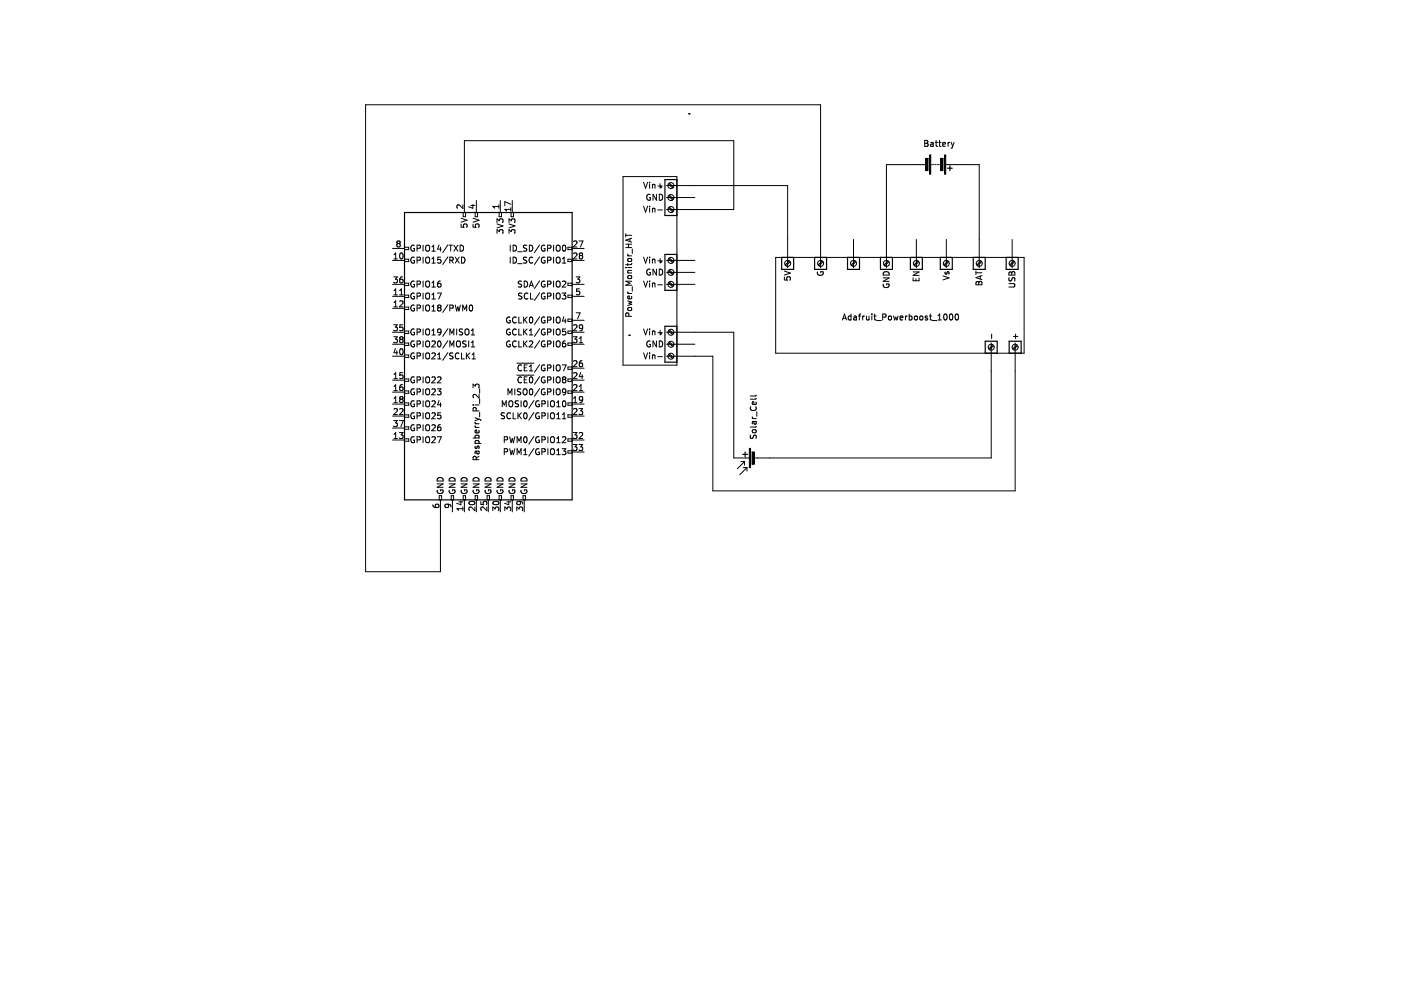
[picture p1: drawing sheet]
<svg xmlns="http://www.w3.org/2000/svg" width="297mm" height="210mm" viewBox="0 0 297 210" stroke-linecap="round" stroke-linejoin="round" font-family="sans-serif">
<path d="M.1 0h297v209.9h-297z" fill-rule="evenodd" fill="#fff" stroke="#fff" stroke-width=".21"/>
<g fill="none" stroke="#000" stroke-width=".25">
<path d="M141 38.1h2.5v7.6h-2.5zM200.9 35.7h1M201.4 35.2v1M85.8 45.1h35.5v60.9h-35.5zM141 53.9h2.5v7.7h-2.5zM165.7 54.6h2.6v2.5h-2.6zM172.7 54.6h2.5v2.5h-2.5zM179.7 54.6h2.5v2.5h-2.5zM186.7 54.6h2.5v2.5h-2.5zM193 54.6h2.6v2.5h-2.6zM199.4 54.6h2.5v2.5h-2.5zM206.3 54.6h2.6v2.5h-2.6z"/>
<path d="M213.3 54.6h2.6v2.5h-2.6zM141 69.2h2.5v7.6h-2.5zM208.9 72.3h2.5v2.6h-2.5zM214 72.3h2.5v2.6h-2.5zM157.5 96.3h1M158 95.8v1"/>
</g>
<g fill="none" stroke="#000" stroke-width=".21">
<path d="M132.1 37.4h11.4v40h-11.4zM136.5 38.7l.4 1.2 .4-1.2M137.7 38.7v.1M137.7 39.1v.8M138.3 39.1v.8M138.3 39.2l.5-.1 .1 .8M139.5 39.4h.9M140 39v.9M140 39.7h.1M141.3 39.3h25.7v17.5M141.7 39l.9 .9M141.9 38.8l.9 .9"/>
<path d="M146.1 24.1h.1M196.1 29.8h.4l.2 .2-.2 .4 .2 .1 .1 .3-.3 .2h-.4zM196.1 30.4h.4M196.2 34.9h-8.3v21.9M197.2 34.9h.3M197.3 30.3h.5l.1 .7M197.7 34.9h.3M197.9 30.5l-.6 .2 .1 .3h.5M198.2 34.9h.3M198.3 30.2h.5M198.5 29.8v1.1l.3 .1M198.7 34.9h.3"/>
<path d="M199 30.2h.5M199.2 29.8v1.1l.3 .1M199.2 34.9h.3M199.9 30.6l.6-.1-.1-.2-.4-.1-.1 .2v.6h.5M200.5 34.9h7.1v21.9M201 30.2v.8M201.4 30.2l-.4 .2M201.7 30.2l.3 .8M202 31l-.3 .5M202.3 30.2l-.3 .8M83.2 55.2h2.6M83.2 52.7h2.6"/>
<path d="M83.5 58.7h.8l-.5 .5 .4 .1v.6l-.2 .1-.5-.1M83.5 54.9h.8M83.5 54l.4-.4v1.3M84.4 51.6l-.3-.2 .3-.3h.2l.3 .2-.3 .3M84.4 51.6l-.3 .3v.2l.3 .3h.2l.3-.3v-.2l-.3-.3M84.4 51.6h.2M84.9 53.8l.1-.2a.68 .68 0 0 1 .5 .7 .68 .68 0 0 1-.5 .6l-.3-.5zM85.3 58.7l-.3 .1-.2 .2-.1 .7 .3 .3 .4-.1-.1-.6-.3-.1-.3 .2M85.8 52.4h.9v.5h-.9zM85.8 55h.9v.5h-.9zM87.8 54.6a.58 .58 0 0 0-.7 .6 .58 .58 0 0 0 .8 .5v-.5h-.3M87.8 52a.58 .58 0 0 0-.7 .6 .58 .58 0 0 0 .8 .5v-.4h-.3"/>
<path d="M87.8 59.7a.58 .58 0 0 0-.7 .5 .58 .58 0 0 0 .8 .5v-.4h-.3M88.4 55.2l.6-.1 .1-.5-.7-.1v1.3M88.4 52.6h.6l.1-.5-.7-.1v1.2M89.7 52v1.2M89.7 54.5v1.3M89.7 59.6v1.3M90.3 54.7l.2-.2a.43 .43 0 0 1 .6 .4v.5a.42 .42 0 0 1-.4 .4 .42 .42 0 0 1-.5-.4zM90.3 59.8l.2-.2a.43 .43 0 0 1 .6 .4v.4a.42 .42 0 0 1-.4 .5 .42 .42 0 0 1-.5-.5zM90.4 52h.1a.43 .43 0 0 1 .6 .4v.4a.42 .42 0 0 1-.4 .5 .42 .42 0 0 1-.5-.5zM91.6 55.8h.7M91.6 52.3l.3-.3v1.2M91.6 54.9l.3-.4v1.3"/>
<path d="M91.6 60l.3-.4v1.3M91.6 53.2h.7M93.1 51.9l-.3 .9h.8M93.4 59.6l-.4 .1-.2 .2v.7l.2 .3 .4-.2v-.6h-.4l-.2 .2M93.4 52.4v.8M93.4 54.5h-.6v.6h.6v.6l-.1 .1-.5-.1M95 54.5l-1.1 1.6M95 51.9l-1.1 1.7M95.2 52h.7M95.4 55.2l.6-.1v-.5l-.6-.1v1.3M95.6 52v1.2M95.7 55.2l.4 .6"/>
<path d="M96.2 52l.9 1.2M96.5 54.5l.9 1.3M97.1 52l-.9 1.2M97.4 54.5l-.9 1.3M97.6 52a.64 .64 0 0 1 .7 .6 .64 .64 0 0 1-.7 .6zM97.8 47.5v.6l.6 .1-.1-.6 .6-.1 .1 .2-.1 .5M97.8 46.3l1.2 .4-1.2 .4M97.9 54.5a.64 .64 0 0 1 .7 .7 .64 .64 0 0 1-.7 .6zM98.1 43.4v.8l-.9-.8-.3 .3 .1 .5M98.2 45.1h.5v.8h-.5zM99.8 43.5h.9M100.3 43.4v.8l-.9-.3"/>
<path d="M100.3 47.5v.6l.6 .1-.1-.6 .6-.1 .2 .2-.2 .5M100.3 46.3l1.3 .4-1.3 .4M100.7 45.1h.5v.8h-.5zM101 42.5v2.6M105.4 47.2v-.8l.5 .4 .1-.3h.5l.1 .1-.1 .6M105.4 49.5v-.8l.5 .4 .1-.3h.5l.1 .1-.1 .6M105.4 47.5l1.2 .4-1.2 .4M105.8 43.4v.8M105.8 43.8h-1.3l.4 .4M105.8 45.1h.5v.8h-.5zM106.1 42.5v2.6M107.9 49.5v-.8l.5 .4 .1-.3h.6l.1 .1-.1 .6"/>
<path d="M107.9 47.2v-.8l.5 .4 .1-.3h.6l.1 .1-.1 .6M107.9 47.5l1.3 .4-1.3 .4M108.2 52v1.2M108.2 54.5v1.3M108.3 44v.8M108.3 44.4h-1.3l.4 .4M108.3 43.3l-1.3-.5v.8M108.4 45.1h.5v.8h-.5zM108.6 42.5v2.6M108.8 54.5a.64 .64 0 0 1 .7 .7 .64 .64 0 0 1-.7 .6zM108.8 52a.64 .64 0 0 1 .7 .6 .64 .64 0 0 1-.7 .6zM109.8 53.4h.9"/>
<path d="M109.8 55.9h.9M110.6 59.7l-.5-.1-.2 .2 .1 .3 .5 .3v.3l-.6 .1M111.1 59.6a.64 .64 0 0 1 .8 .6 .64 .64 0 0 1-.8 .7zM111.7 54.6h-.7v.4l.6 .2 .1 .3-.3 .3-.4-.1M111.7 52l-.7 .1v.4l.6 .2 .1 .3-.3 .2h-.4M112.2 52a.64 .64 0 0 1 .8 .6 .64 .64 0 0 1-.8 .6zM113 54.6a.56 .56 0 0 0-.8 .6 .56 .56 0 0 0 .8 .5M114.4 51.9l-1.1 1.7M114.4 54.5l-1.1 1.6M114.4 59.5l-1.1 1.7M115.5 54.6a.58 .58 0 0 0-.7 .6 .58 .58 0 0 0 .8 .5v-.5h-.3M115.5 52a.58 .58 0 0 0-.7 .6 .58 .58 0 0 0 .8 .5v-.4h-.3"/>
<path d="M115.5 59.7a.58 .58 0 0 0-.7 .5 .58 .58 0 0 0 .8 .5v-.4h-.3M116.1 55.2l.6-.1 .1-.5-.7-.1v1.3M116.1 52.6h.6l.1-.5-.7-.1v1.2M117.4 52v1.2M117.4 54.5v1.3M117.4 59.6v1.3M118 54.7l.2-.2a.43 .43 0 0 1 .6 .4v.5a.42 .42 0 0 1-.5 .4 .42 .42 0 0 1-.4-.4zM118 52.2l.2-.2a.43 .43 0 0 1 .6 .4v.4a.42 .42 0 0 1-.5 .5 .42 .42 0 0 1-.4-.5zM118 59.8l.2-.2a.43 .43 0 0 1 .6 .4v.4a.42 .42 0 0 1-.5 .5 .42 .42 0 0 1-.4-.5zM119.2 55.8h.8M119.2 59.7l.5-.1 .3 .4-.8 .9h.8M119.2 54.9l.4-.4v1.3"/>
<path d="M119.4 52.1l.1-.1a.68 .68 0 0 1 .5 .6 .68 .68 0 0 1-.5 .6l-.3-.4zM120.4 55h.9v.5h-.9zM120.4 52.4h.9v.5h-.9zM121.3 55.2h2.5M121.3 52.7h2.5M121.6 53.8l.5-.2 .2 .4-.8 .9h.8M121.6 51.2l.5-.1 .2 .4-.8 .9h.8M122.2 58.7h.7l-.4 .5 .4 .1v.6l-.2 .1-.5-.1M122.8 51.1h.8l-.5 1.3M123.1 54.2l-.3 .2 .1 .4 .2 .1h.2l.2-.2v-.3l-.2-.2M123.1 54.2l-.3-.3 .3-.3h.2l.2 .3-.2 .3M123.1 54.2h.2"/>
<path d="M132.7 49.5v.8M132.7 56.7h.1M132.7 52.5h1.2M132.7 51.8h1.2M132.7 49.9h1.2M133.1 53.9l.2 .3M133.1 55.8v.5M133.1 57.9h.8M133.1 56.7h.8M133.1 54.2h.8M133.2 58.5l.5-.1 .2 .4-.2 .3h-.4l-.2-.3zM133.2 54.9h.6l.1 .4-.7 .1-.1-.2z"/>
<path d="M133.3 51.8v.7M133.6 50.6v.6M133.9 50.5l-1.2 .4 1.2 .4M133.9 59.6h-1.2l.9 .4-.9 .5h1.2M133.9 57.3l-.7 .1v.5M133.9 55.8l-.1 .3h-1.1M134.1 52.8v1M136.5 54.5l.4 1.3 .4-1.3M136.5 59.6l.4 1.3 .4-1.3M136.5 43.7l.4 1.3 .4-1.3M137.7 43.7v.2M137.7 54.5v.1"/>
<path d="M137.7 44.2v.8M137.7 54.9v.9M137.7 59.6v.1M137.8 41.3a.58 .58 0 0 0-.7 .5 .58 .58 0 0 0 .8 .5v-.4h-.2M137.8 57.1a.58 .58 0 0 0-.7 .6 .58 .58 0 0 0 .8 .5v-.4h-.2M138.3 55.1l.5-.1 .1 .8M138.3 44.2v.8M138.3 54.9v.9M138.3 44.3l.5-.1 .1 .8M139.2 41.2v1.3l-.8-1.3v1.3M139.2 57.1v1.2l-.8-1.2v1.2M139.5 55.3h.9"/>
<path d="M139.5 44.5h.9M139.8 41.2a.64 .64 0 0 1 .7 .6 .64 .64 0 0 1-.7 .7zM139.8 57.1a.64 .64 0 0 1 .7 .6 .64 .64 0 0 1-.7 .6zM140 54.8v1M140 55.5h.1M141.3 55.2h6M141.3 44.4h14.3v-14.6h-57.1v15.3M141.3 57.8h6M141.3 41.9h6M141.7 60l.9 .8M141.7 57.4l.9 .9M141.7 54.9l.9 .8"/>
<path d="M141.7 44.1l.9 .8M141.7 41.6l.9 .8M141.9 59.8l.9 .8M141.9 57.2l.9 .9M141.9 54.7l.9 .8M141.9 43.9l.9 .9M141.9 41.4l.9 .8M164.5 54.6h52.6v20.3h-52.6zM166.3 58.7v.6l.6 .1-.1-.6 .7-.1 .1 .2-.1 .5M166.3 57.5l1.3 .4-1.3 .4M167.3 55.3l-.8 .9M167.5 55.5l-.8 .9"/>
<path d="M173.3 57.7a.58 .58 0 0 0 .6 .7 .58 .58 0 0 0 .5-.8h-.4v.2M174 56.8v-34.6h-96.5v99h15.9v-15.2M174.3 55.3l-.8 .9M174.5 55.5l-.9 .9M181 50.8v6M181.3 55.3l-.8 .9M181.5 55.5l-.9 .9M187.2 58.9h1.3l-1.3 .7h1.3M187.4 57.7a.66 .66 0 0 1 .8-.1 .66 .66 0 0 1 .3 .7h-1.3zM188.3 55.3l-.9 .9M188.4 55.5l-.8 .9M193.6 58.9v.6h1.3v-.6"/>
<path d="M193.6 57.7h1.3l-1.3 .7h1.3M194.2 59.1v.4M194.3 50.8v6M194.6 55.3l-.8 .9M194.8 55.5l-.8 .9M199.9 58.5l1.3 .4-1.3 .4M200.4 57.7v.3l.1 .1h.2l.1-.4h.3v.4M200.6 50.8v6M201 55.3l-.9 .9M201.1 55.5l-.8 .9M206.9 57.5v.7M206.9 57.8h1.3"/>
<path d="M207 59.8l.3-.1 .2 .3 .3-.4 .3 .1 .1 .7h-1.3zM207.5 60v.4M207.8 58.6v.6M207.9 55.3l-.8 .9M208.1 55.5l-.8 .9M208.2 58.4l-1.3 .5 1.3 .4M214 58.9l-.1 .4 .2 .3 .3-.1 .3-.6h.4v.7M214 57.7h.3l.2 .2 .2-.3 .4 .1 .1 .6h-1.3zM214.5 57.9v.4M214.6 50.8v6M214.9 55.3l-.8 .9M215.1 55.5l-.8 .9"/>
<path d="M83.2 62.8h2.6M83.2 65.4h2.6M83.2 70.4h2.6M83.2 60.3h2.6M83.2 73h2.6M83.2 75.5h2.6M83.5 71.4h.8l-.5 .5 .4 .1v.5l-.2 .2-.5-.2M83.5 68.9h.8l-.5 .4 .4 .2v.5l-.2 .1-.5-.1M83.5 61.6l.4-.4v1.3M83.5 64.1l.4-.3v1.3M83.5 79.4l.4-.4v1.3M83.5 62.5h.8"/>
<path d="M83.5 65.1h.8M83.8 73.9l-.3 .9h.8M84.1 74.4v.8M84.7 63.9l.5-.1 .3 .3-.8 1h.8M84.7 62.5h.8M84.7 61.6l.4-.4v1.3M84.9 74.1l.1-.2a.68 .68 0 0 1 .5 .7 .68 .68 0 0 1-.5 .6l-.3-.5zM85 71.9l-.3-.2 .3-.3h.2l.3 .2-.3 .3M85 71.9l-.3 .3 .1 .3 .2 .2h.2l.3-.3v-.2l-.3-.3M85 71.9h.2M85.4 68.9h-.6l-.1 .6 .6-.1 .1 .6-.2 .1-.5-.1M85.4 79h-.6l-.1 .6h.6l.1 .6-.2 .1-.5-.1"/>
<path d="M85.8 60h.9v.5h-.9zM85.8 62.6h.9v.5h-.9zM85.8 65.1h.9v.5h-.9zM85.8 70.2h.9v.5h-.9zM85.8 72.7h.9v.5h-.9zM85.8 75.3h.9v.5h-.9zM87.8 64.7a.58 .58 0 0 0-.7 .6 .58 .58 0 0 0 .8 .5v-.4h-.3M87.8 62.2a.58 .58 0 0 0-.7 .6 .58 .58 0 0 0 .8 .5v-.4h-.3M87.8 69.8a.58 .58 0 0 0-.7 .6 .58 .58 0 0 0 .8 .5v-.4h-.3M87.8 72.3a.58 .58 0 0 0-.7 .6 .58 .58 0 0 0 .8 .5v-.4h-.3M87.8 74.9a.58 .58 0 0 0-.7 .6 .58 .58 0 0 0 .8 .5v-.4h-.3M87.8 80a.58 .58 0 0 0-.7 .6 .58 .58 0 0 0 .8 .5v-.5h-.3"/>
<path d="M88.4 60.3l.6-.1 .1-.5-.7-.1v1.3M88.4 62.8l.6-.1 .1-.4-.7-.2v1.3M88.4 65.3h.6l.1-.5-.7-.1v1.2M88.4 70.4h.6l.1-.5-.7-.1v1.2M88.4 73l.6-.1 .1-.5-.7-.1v1.3M88.4 75.5l.6-.1 .1-.5-.7-.1v1.3M89.7 62.1v1.3M89.7 64.7v1.2M89.7 69.8v1.2M89.7 72.3v1.3M89.7 74.8v1.3M89.7 79.9v1.3"/>
<path d="M90.3 62.3l.2-.2a.43 .43 0 0 1 .6 .5v.4a.42 .42 0 0 1-.4 .4 .42 .42 0 0 1-.5-.4zM90.3 64.9l.2-.2a.43 .43 0 0 1 .6 .4v.4a.42 .42 0 0 1-.4 .5 .42 .42 0 0 1-.5-.5zM90.3 72.5l.2-.2a.43 .43 0 0 1 .6 .4v.4a.42 .42 0 0 1-.4 .5 .42 .42 0 0 1-.5-.5zM90.4 69.8h.1a.43 .43 0 0 1 .6 .4v.4a.42 .42 0 0 1-.4 .4 .42 .42 0 0 1-.5-.4zM90.4 74.9l.1-.1a.43 .43 0 0 1 .6 .5v.4a.42 .42 0 0 1-.4 .4 .42 .42 0 0 1-.5-.4zM91.6 62.5l.3-.4v1.3M91.6 65l.3-.3v1.2M91.6 70.1l.3-.3v1.2M91.6 63.4h.7M91.6 65.9h.7M91.6 72.4l.5-.1 .2 .4-.8 .9h.8M91.6 74.9l.5-.1 .2 .4-.8 .9h.8"/>
<path d="M91.6 71h.7M91.6 60.9h.7M92.7 62.1h.9l-.6 1.3M92.8 75.2l.3-.4v1.3M92.8 76.1h.7M92.9 72.4l.2-.1a.68 .68 0 0 1 .4 .6 .68 .68 0 0 1-.4 .7l-.3-.5zM93 65.2l-.2-.2 .2-.3h.3l.2 .2-.2 .3M93 65.2l-.2 .3v.2l.2 .2h.4l.1-.2-.1-.4-.1-.1M93 65.2h.3M93.5 70.3l-.2 .2h-.4l-.1-.6 .5-.1 .2 .2-.1 .7-.1 .3h-.4M95 64.6l-1.1 1.6M95 69.7l-1.1 1.6"/>
<path d="M95 72.2l-1.1 1.7M95 74.8l-1.1 1.6M95.4 65.3h.6v-.5l-.6-.1v1.2M95.4 71v-1.2l.4 .9 .4-.9v1.2M95.4 73.6v-1.3l.4 .9 .4-.9v1.3M96 74.9l-.4-.1-.3 .3 .1 .3 .6 .2v.4h-.7M96.5 64.7l.3 1.2 .3-.9 .2 .9 .3-1.2M96.8 72.5l.3-.2a.43 .43 0 0 1 .5 .4v.4a.42 .42 0 0 1-.4 .5 .42 .42 0 0 1-.4-.5zM96.8 69.8v1.2M97.3 74.9a.56 .56 0 0 0-.8 .6 .56 .56 0 0 0 .8 .5M97.9 74.8v1.3h.6M98.1 65.9v-1.2l.4 .9 .4-.9v1.2"/>
<path d="M98.1 69.8l-.7 .1v.3l.6 .3 .1 .3-.2 .2h-.5M98.6 69.9l.3-.1a.43 .43 0 0 1 .5 .4v.4a.42 .42 0 0 1-.4 .4 .42 .42 0 0 1-.4-.4zM98.8 72.3h-.5l-.2 .2 .1 .3 .6 .3v.3l-.7 .1M98.9 74.8v1.3M99.1 75.4l.5 .7M99.4 72.3v1.3M99.6 64.8l.2-.1a.68 .68 0 0 1 .4 .6 .68 .68 0 0 1-.4 .6l-.3-.4zM99.6 74.8l-.7 .8M99.9 70.1l.4-.3v1.2M99.9 72.7l.4-.4v1.3M99.9 71h.7M99.9 73.6h.7"/>
<path d="M100.1 76.1h.7M100.1 75.2l.4-.4v1.3M108.1 72.3a.58 .58 0 0 0-.7 .6 .58 .58 0 0 0 .8 .5v-.4h-.3M108.1 67.3a.58 .58 0 0 0-.7 .6 .58 .58 0 0 0 .8 .5v-.5h-.3M108.1 69.8a.58 .58 0 0 0-.7 .6 .58 .58 0 0 0 .8 .5v-.4h-.3M109.5 69.9a.56 .56 0 0 0-.8 .5 .56 .56 0 0 0 .8 .5M109.5 67.3a.56 .56 0 0 0-.8 .5 .56 .56 0 0 0 .8 .6M109.5 72.4a.56 .56 0 0 0-.8 .5 .56 .56 0 0 0 .8 .5M109.6 79.5h3.6M109.6 77h3.6M110 69.8v1.2h.6M110 67.2v1.3h.6"/>
<path d="M110 72.3v1.3h.6M110.6 77.5a.56 .56 0 0 0-.8 .5 .56 .56 0 0 0 .8 .5M110.7 62.2l-.7 .1v.3l.5 .3 .2 .3-.3 .2-.5-.1M111 67.2v1.3M111 69.8v1.2M111 72.3v1.3M111.1 78h.5M111.2 70.3l.6 .7M111.2 72.8l.6 .8M111.2 67.8l.6 .7M111.8 79.9h-.7v1.3h.7M111.8 77.4h-.7v1.2h.7"/>
<path d="M111.8 69.8l-.8 .7M111.8 67.2l-.8 .7M111.8 72.3l-.8 .7M111.9 62.3a.56 .56 0 0 0-.8 .5 .56 .56 0 0 0 .8 .5M112.2 72.4l.5-.1 .3 .4-.8 .9h.8M112.2 77.7l.4-.3v1.2M112.2 78.6h.8M112.2 70.1l.4-.3v1.2M112.2 71h.8M112.2 60.9l.5-1.3 .4 1.3M112.4 67.3l.1-.1a.68 .68 0 0 1 .5 .6 .68 .68 0 0 1-.5 .7l-.3-.5zM112.4 60.5h.6"/>
<path d="M112.5 62.1v1.3h.6M114.4 79.8l-1.1 1.7M114.4 77.3l-1.1 1.6M114.4 69.7l-1.1 1.6M114.4 72.2l-1.1 1.7M114.4 62.1l-1.1 1.6M114.4 67.2l-1.1 1.6M115.5 72.3a.58 .58 0 0 0-.7 .6 .58 .58 0 0 0 .8 .5v-.4h-.3M115.5 62.2a.58 .58 0 0 0-.7 .6 .58 .58 0 0 0 .8 .5v-.4h-.3M115.5 80a.58 .58 0 0 0-.7 .6 .58 .58 0 0 0 .8 .5v-.5h-.3M115.5 69.8a.58 .58 0 0 0-.7 .6 .58 .58 0 0 0 .8 .5v-.4h-.3M115.5 77.4a.58 .58 0 0 0-.7 .6 .58 .58 0 0 0 .8 .5v-.4h-.3"/>
<path d="M115.5 67.3a.58 .58 0 0 0-.7 .6 .58 .58 0 0 0 .8 .5v-.5h-.3M116.1 62.8l.6-.1 .1-.4-.7-.2v1.3M116.1 78h.6l.1-.5-.7-.1v1.2M116.1 60.3l.6-.1 .1-.5-.7-.1v1.3M116.1 67.9l.6-.1 .1-.5-.7-.1v1.3M116.1 70.4h.6l.1-.5-.7-.1v1.2M116.1 73l.6-.1 .1-.5-.7-.1v1.3M117.4 62.1v1.3M117.4 67.2v1.3M117.4 69.8v1.2M117.4 72.3v1.3M117.4 77.4v1.2"/>
<path d="M117.4 79.9v1.3M118 69.9l.2-.1a.43 .43 0 0 1 .6 .4v.4a.42 .42 0 0 1-.5 .4 .42 .42 0 0 1-.4-.4zM118 62.3l.2-.2a.43 .43 0 0 1 .6 .5v.4a.42 .42 0 0 1-.5 .4 .42 .42 0 0 1-.4-.4zM118 77.5l.2-.1a.43 .43 0 0 1 .6 .4v.4a.42 .42 0 0 1-.5 .5 .42 .42 0 0 1-.4-.5zM118 67.4l.2-.2a.43 .43 0 0 1 .6 .4v.5a.42 .42 0 0 1-.5 .4 .42 .42 0 0 1-.4-.4zM118 72.5l.2-.2a.43 .43 0 0 1 .6 .4v.4a.42 .42 0 0 1-.5 .5 .42 .42 0 0 1-.4-.5zM119.2 62.1h.8l-.5 .5 .4 .1v.6l-.2 .1-.5-.1M119.2 77.4h.8l-.5 1.2M119.5 67.2l-.3 .9h.8M119.9 72.3h-.4l-.2 .3-.1 .7 .3 .3 .4-.2v-.6h-.4l-.3 .2M119.9 67.6v.9M119.9 69.8h-.6l-.1 .6 .7-.1v.6l-.2 .1-.5-.1"/>
<path d="M120.4 72.7h.9v.5h-.9zM120.4 70.2h.9v.5h-.9zM120.4 62.6h.9v.5h-.9zM120.4 60h.9v.5h-.9zM120.4 67.7h.9v.5h-.9zM120.4 77.8h.9v.5h-.9zM121.3 62.8h2.5M121.3 78.1h2.5M121.3 70.4h2.5M121.3 60.3h2.5M121.3 73h2.5M121.3 67.9h2.5"/>
<path d="M121.5 71.4h.8l-.4 .5 .4 .1v.5l-.2 .2-.6-.2M121.6 79.1l.5-.1 .2 .4-.8 .9h.8M121.6 76.6l.5-.1 .2 .3-.8 .9h.8M121.6 69l.5-.1 .2 .3-.8 .9h.8M122.2 66.3h.8l-.5 1.3M122.8 71.8l.4-.4v1.3M122.8 72.7h.7M122.9 61.2h-.6l-.1 .7 .6-.1 .1 .6-.2 .1-.5-.1M123.1 79l-.3 .9h.8M123.4 76.5h-.3l-.2 .3-.1 .7 .3 .2 .4-.1-.1-.6h-.3l-.3 .2M123.4 79.4v.9M123.5 69.4l-.2 .2h-.4v-.6l.4-.1 .2 .2v.7l-.2 .3h-.4"/>
<path d="M133.1 61.9l.2 .3M133.1 63.8l.8 .2-.6 .3 .6 .2-.8 .3M133.1 62.2h.8M133.2 65.3l.5-.1 .2 .4-.2 .3h-.4l-.2-.3zM133.3 67.1v-.6l-.5-.1-.1 .7h1.2M133.4 71.1h.1M133.9 62.8v.4l-.1 .2-.6-.1v-.5h.2l.1 .6M134.1 60.8v.9M136.5 69.8l.4 1.2 .4-1.2M136.5 74.8l.4 1.3 .4-1.3M137.7 69.8v.1M137.7 74.8v.1"/>
<path d="M137.7 60v.9M137.7 70.2v.8M137.7 75.3v.8M137.8 72.3a.58 .58 0 0 0-.7 .6 .58 .58 0 0 0 .8 .5v-.4h-.2M138.3 75.4l.5-.1 .1 .8M138.3 70.3l.5-.1 .1 .8M138.3 60.1h.5l.1 .8M138.3 60v.9M138.3 70.2v.8M138.3 75.3v.8M139.2 72.3v1.3l-.8-1.3v1.3M139.5 70.5h.9"/>
<path d="M139.5 75.6h.9M139.5 60.4h.9M139.8 72.3a.64 .64 0 0 1 .7 .6 .64 .64 0 0 1-.7 .7zM140 70.1v.9M140 70.8h.1M141.3 70.4h14.3v26.7h3.3M141.3 60.3h6M141.3 73h6M141.7 75.2l.9 .8M141.7 72.7l.9 .8M141.7 70.1l.9 .9M141.9 75l.9 .9"/>
<path d="M141.9 72.5l.9 .8M141.9 69.9l.9 .9M178.6 67.8l.4-1.2 .5 1.2M178.7 67.5h.6M180.4 67.1l-.3-.1-.3 .2 .2 .6h.4M180.4 66.6v1.2M181 67.1h.5l.1 .7M181.6 67.3l-.6 .2 .2 .3h.4M182 67h.5M182.5 66.6l-.3 .2v1M182.9 67v.8M183.3 67l-.4 .2"/>
<path d="M183.7 67l.1 .8 .4-.1M184.2 67v.8M184.8 66.6v.1M184.8 67v.8M185.3 67h.5M185.5 66.6v1.1l.3 .1M185.9 68h.9M187.1 67.2h.6l.1-.5-.7-.1v1.2M187.3 60.3a.58 .58 0 0 0 .6 .7 .58 .58 0 0 0 .5-.8h-.4v.2M188.4 67.1l.2-.1 .4 .1-.1 .7-.5-.1zM189.4 67l.3 .8 .2-.6 .3 .6 .2-.8M190.8 67.4l.6-.1v-.2l-.4-.1-.2 .2 .1 .6h.5"/>
<path d="M192 67v.8M192.3 67l-.3 .2M192.8 67.1l.3-.1 .3 .2-.2 .6h-.4M192.8 66.6v1.2M193.9 67.1l.2-.1 .4 .1-.1 .7-.5-.1zM195.1 67.1l.1-.1 .4 .1-.1 .7-.4-.1zM196.6 67.1l-.3-.1-.1 .2v.2l.4 .1v.3h-.4M197.1 67h.4M197.2 66.6v1.1l.3 .1M197.7 68h.9M198.9 67.8h.7M198.9 66.9l.3-.3v1.2"/>
<path d="M200.2 66.7l.2-.1a.68 .68 0 0 1 .4 .6 .68 .68 0 0 1-.4 .6l-.3-.4zM201.4 66.7l.2-.1a.68 .68 0 0 1 .4 .6 .68 .68 0 0 1-.4 .6l-.3-.4zM202.6 66.7l.2-.1a.68 .68 0 0 1 .4 .6 .68 .68 0 0 1-.4 .6l-.3-.4zM210.2 72.7v24.4h-50.3M210.2 70.8v1M210.5 73.1l-.9 .9M210.7 73.3l-.9 .9M213.9 60.1h1l.3 .3v.2l-.3 .3h-1M214.8 71.3h1M215.2 72.7v31.4h-64.1v-28.6h-9.8M215.3 70.8v1M215.6 73.1l-.9 .9"/>
<path d="M215.7 73.3l-.8 .9M83.2 93.3h2.6M83.2 80.6h2.6M83.2 83.1h2.6M83.2 85.7h2.6M83.2 88.2h2.6M83.2 90.8h2.6M83.5 89.2h.8l-.5 .5 .4 .1v.5l-.2 .1-.5-.1M83.5 81.9l.4-.3v1.2M83.5 84.5l.4-.4v1.3M83.5 92.1l.4-.4v1.3M83.5 93h.8"/>
<path d="M83.5 80.3h.8M83.5 82.8h.8M83.5 85.4h.8M83.5 86.8l.5-.2 .3 .4-.8 .9h.8M84.7 91.7h.8l-.5 .5 .4 .1v.6l-.2 .1-.5-.1M84.7 89.2h.8l-.5 1.2M84.7 86.8l.5-.2 .3 .4-.8 .9h.8M85 84.6l-.3-.2 .3-.3h.2l.3 .2-.3 .3M85 84.6l-.3 .3 .1 .3 .2 .2h.2l.3-.3-.1-.3-.2-.2M85 84.6h.2M85.3 81.6h-.3l-.2 .3-.1 .7 .3 .2 .4-.1-.1-.6-.3-.1-.3 .3M85.8 80.3h.9v.6h-.9z"/>
<path d="M85.8 82.9h.9v.5h-.9zM85.8 85.4h.9v.5h-.9zM85.8 88h.9v.5h-.9zM85.8 90.5h.9v.5h-.9zM85.8 93h.9v.5h-.9zM87.8 82.5a.58 .58 0 0 0-.7 .6 .58 .58 0 0 0 .8 .5v-.4h-.3M87.8 85a.58 .58 0 0 0-.7 .6 .58 .58 0 0 0 .8 .5v-.4h-.3M87.8 87.6a.58 .58 0 0 0-.7 .6 .58 .58 0 0 0 .8 .5v-.5h-.3M87.8 90.1a.58 .58 0 0 0-.7 .6 .58 .58 0 0 0 .8 .5v-.4h-.3M87.8 92.7a.58 .58 0 0 0-.7 .5 .58 .58 0 0 0 .8 .5v-.4h-.3M88.4 80.6l.6-.1 .1-.5-.7-.1v1.3M88.4 83.1l.6-.1 .1-.4-.7-.2v1.3"/>
<path d="M88.4 85.6h.6l.1-.5-.7-.1v1.3M88.4 88.2l.6-.1 .1-.5-.7-.1v1.3M88.4 90.7h.6l.1-.5-.7-.1v1.2M88.4 93.3l.6-.1 .1-.5-.7-.1v1.3M89.7 82.4v1.3M89.7 85v1.3M89.7 87.5v1.3M89.7 90.1v1.2M89.7 92.6v1.3M90.3 80.1l.2-.2a.43 .43 0 0 1 .6 .4v.5a.42 .42 0 0 1-.4 .4 .42 .42 0 0 1-.5-.4zM90.3 82.6l.2-.2a.43 .43 0 0 1 .6 .5v.4a.42 .42 0 0 1-.4 .4 .42 .42 0 0 1-.5-.4zM90.3 85.2l.2-.2a.43 .43 0 0 1 .6 .4v.4a.42 .42 0 0 1-.4 .5 .42 .42 0 0 1-.5-.5z"/>
<path d="M90.3 87.7l.2-.2a.43 .43 0 0 1 .6 .4v.5a.42 .42 0 0 1-.4 .4 .42 .42 0 0 1-.5-.4zM90.3 90.2l.2-.1a.43 .43 0 0 1 .6 .4v.4a.42 .42 0 0 1-.4 .4 .42 .42 0 0 1-.5-.4zM90.4 92.7l.1-.1a.43 .43 0 0 1 .6 .4v.4a.42 .42 0 0 1-.4 .5 .42 .42 0 0 1-.5-.5zM91.6 92.7l.5-.1 .2 .4-.8 .9h.8M91.6 80l.5-.1 .2 .4-.8 .9h.8M91.6 82.6l.5-.2 .2 .4-.8 .9h.8M91.6 85.1l.5-.1 .2 .3-.8 1h.8M91.6 87.6l.5-.1 .2 .4-.8 .9h.8M91.6 90.2l.5-.1 .2 .3-.8 .9h.8M92.7 82.4h.8l-.4 .5 .3 .1v.6l-.1 .1-.6-.1M92.7 92.6h.9l-.6 1.3M92.8 80l.5-.1 .2 .4-.8 .9h.8"/>
<path d="M93.1 84.9l-.3 .9h.8M93.4 90.1h-.4l-.2 .3v.7l.2 .2 .4-.1v-.6l-.4-.1-.2 .3M93.4 85.4v.9M93.4 87.5h-.6v.6h.6v.6l-.1 .1-.5-.1M100.3 82.2v-.8l.5 .5 .1-.4h.5l.2 .2-.2 .5M100.3 85.9h.1M100.3 92.9h1.3M100.7 89.5l.3 .3M100.7 90.3l.3 .3M100.7 94h1.3M100.7 90.6h.9M100.7 89.8h.9"/>
<path d="M100.7 88.6l.9 .3M100.7 85.9h.9M100.8 92.9l-.1-.4 .3-.2 .5 .1v.5M100.8 94l-.1-.3 .3-.3 .5 .1v.5M100.8 94.6l-.1 .3 .2 .2 .2-.1 .1-.4h.3v.5M101 97.5l-.1-.6-.5-.1-.1 .7h1.3M101 87.1l-.1-.6h-.5l-.1 .6h1.3M101 95.6l.3 .7 .3-.2-.1-.5M101.5 91.2l.1 .4-.2 .2-.6-.1v-.5h.2l.1 .6M101.6 88.9l.4 .3M101.6 83.6v.8l-.9-.8-.4 .3 .1 .4M101.6 96.7l-.6 .5"/>
<path d="M101.6 95.6l-.8 .1v.5M101.6 88.9l-.9 .3M101.7 82.4v1M101.7 84.6v1M101.7 87.4v1M106.5 86.3v-1.3l.4 .9 .4-.9v1.3M106.9 93.3l.6-.1 .1-.5-.7-.1v1.3M106.9 95.8l.6-.1 .1-.4-.7-.2v1.3M107 87.6h-.7v.4l.6 .2 .1 .3-.3 .3-.4-.1M107.7 83.7v-1.3l.4 .9 .4-.9v1.3M107.9 85.2l.3-.2a.43 .43 0 0 1 .5 .4v.4a.42 .42 0 0 1-.4 .5 .42 .42 0 0 1-.4-.5zM108.1 92.6l.3 1.3 .2-.9 .2 .9 .4-1.3"/>
<path d="M108.1 95.1l.3 1.3 .2-.9 .2 .9 .4-1.3M108.2 87.6a.56 .56 0 0 0-.7 .6 .56 .56 0 0 0 .7 .5M108.8 87.5v1.3h.6M109.2 82.4v1.3M109.6 93.9v-1.3l.5 .9 .4-.9v1.3M109.6 96.4v-1.3l.5 .9 .4-.9v1.3M109.8 87.5v1.3M109.9 85l-.6 .1v.4l.5 .2 .1 .3-.2 .3-.5-.1M110 88.1l.5 .7M110.4 82.5l-.6 .1v.3l.5 .3 .1 .3-.2 .2h-.5M110.5 85v1.3M110.5 87.5l-.7 .7"/>
<path d="M110.6 80a.56 .56 0 0 0-.8 .5 .56 .56 0 0 0 .8 .6M111 82.6l.2-.2a.43 .43 0 0 1 .6 .5v.4a.42 .42 0 0 1-.5 .4 .42 .42 0 0 1-.4-.4zM111 96.4h.8M111 95.5l.4-.4v1.3M111.1 92.7l.2-.1a.68 .68 0 0 1 .5 .6 .68 .68 0 0 1-.5 .7l-.3-.5zM111.1 85.1l.2-.1a.68 .68 0 0 1 .5 .6 .68 .68 0 0 1-.5 .7l-.3-.5zM111.1 87.6l.2-.1a.68 .68 0 0 1 .5 .7 .68 .68 0 0 1-.5 .6l-.3-.5zM111.1 80.5h.5M112.4 82.6l.1-.2a.68 .68 0 0 1 .5 .7 .68 .68 0 0 1-.5 .6l-.3-.5zM112.4 80l.1-.1a.68 .68 0 0 1 .5 .6 .68 .68 0 0 1-.5 .7l-.3-.5zM113.2 84.9l-1.1 1.7M113.2 87.5l-1.1 1.6"/>
<path d="M113.2 92.5l-1.1 1.7M113.2 95.1l-1.1 1.6M114.3 92.7a.58 .58 0 0 0-.7 .5 .58 .58 0 0 0 .8 .5v-.4h-.3M114.3 85a.58 .58 0 0 0-.7 .6 .58 .58 0 0 0 .8 .5v-.4h-.3M114.3 87.6a.58 .58 0 0 0-.7 .6 .58 .58 0 0 0 .8 .5v-.5h-.3M114.3 95.2a.58 .58 0 0 0-.7 .6 .58 .58 0 0 0 .8 .5v-.4h-.3M114.4 82.4l-1.1 1.6M114.9 93.3l.6-.1 .1-.5-.7-.1v1.3M114.9 85.6h.6l.1-.5-.7-.1v1.3M114.9 88.2l.6-.1 .1-.5-.7-.1v1.3M114.9 95.8l.6-.1 .1-.4-.7-.2v1.3M115.5 82.5a.58 .58 0 0 0-.7 .6 .58 .58 0 0 0 .8 .5v-.4h-.3"/>
<path d="M116.1 80.6l.6-.1 .1-.5-.7-.1v1.3M116.1 83.1l.6-.1 .1-.4-.7-.2v1.3M116.2 85v1.3M116.2 87.5v1.3M116.2 92.6v1.3M116.2 95.1v1.3M116.8 87.7l.2-.2a.43 .43 0 0 1 .6 .4v.5a.42 .42 0 0 1-.5 .4 .42 .42 0 0 1-.4-.4zM116.8 92.8l.2-.2a.43 .43 0 0 1 .6 .4v.4a.42 .42 0 0 1-.5 .5 .42 .42 0 0 1-.4-.5zM116.8 85.2l.2-.2a.43 .43 0 0 1 .6 .4v.4a.42 .42 0 0 1-.5 .5 .42 .42 0 0 1-.4-.5zM116.8 95.3l.2-.2a.43 .43 0 0 1 .6 .5v.4a.42 .42 0 0 1-.5 .4 .42 .42 0 0 1-.4-.4zM117.4 82.4v1.3M118 80.1l.2-.2a.43 .43 0 0 1 .6 .4v.5a.42 .42 0 0 1-.5 .4 .42 .42 0 0 1-.4-.4z"/>
<path d="M118 82.6l.2-.2a.43 .43 0 0 1 .6 .5v.4a.42 .42 0 0 1-.5 .4 .42 .42 0 0 1-.4-.4zM118 93.9h.8M118 86.3h.8M118 85.3l.4-.3v1.3M118 87.9l.4-.4v1.3M118 93l.4-.4v1.3M118 95.5l.4-.4v1.3M118 88.8h.8M118 96.4h.8M119.2 95.1h.8l-.5 .5 .4 .1v.6l-.2 .1-.5-.1M119.2 92.7l.5-.1 .3 .4-.8 .9h.8M119.2 88.8h.8"/>
<path d="M119.2 87.9l.4-.4v1.3M119.4 85.1l.1-.1a.68 .68 0 0 1 .5 .6 .68 .68 0 0 1-.5 .7l-.3-.5zM119.5 80.4l-.3-.2 .3-.3 .4 .1 .1 .1-.3 .3M119.5 80.4l-.3 .3v.2l.3 .3h.2l.3-.3-.1-.3-.2-.2M119.5 80.4h.2M120 83l-.3 .2h-.3l-.1-.6 .4-.2 .3 .3-.1 .7-.2 .3h-.3M120.4 93h.9v.5h-.9zM120.4 88h.9v.5h-.9zM120.4 85.4h.9v.5h-.9zM120.4 82.9h.9v.5h-.9zM120.4 80.3h.9v.6h-.9zM120.4 95.6h.9v.5h-.9z"/>
<path d="M121.3 93.3h2.5M121.3 80.6h2.5M121.3 83.1h2.5M121.3 85.7h2.5M121.3 88.2h2.5M121.3 95.8h2.5M121.5 91.7h.8l-.4 .5 .4 .1v.6l-.2 .1-.6-.1M121.5 94.2h.8l-.4 .5 .4 .2v.5l-.2 .1-.6-.1M121.6 81.7l.5-.1 .2 .3-.8 .9h.8M121.6 85.4h.7M121.6 84.5l.4-.4v1.3M121.6 86.8l.5-.2 .2 .4-.8 .9h.8"/>
<path d="M122.8 86.6h.7l-.4 .5 .4 .1v.6l-.2 .1-.5-.1M122.8 94.2h.7l-.4 .5 .4 .2v.5l-.2 .1-.5-.1M122.8 91.8l.5-.1 .2 .4-.7 .9h.7M122.8 82.8h.7M122.8 81.9l.4-.3v1.2M123.5 84.6l-.2 .3-.4-.1v-.6l.4-.1 .2 .2v.8l-.2 .2-.4 .1M157.1 97.9h.8M157.6 99.1h.8M157.9 97.9l-1.6 1.5M157.9 97.9v.7M158.4 99.1l-1.6 1.6M158.4 99.1v.8"/>
<path d="M159.1 92.2l.1 .7h.4l.2-.5 .3-.2 .2 .3v.5M159.2 86.3a.56 .56 0 0 0 .5 .8 .56 .56 0 0 0 .5-.8M159.5 88.4l.2 .3M159.5 88.7h.8M159.6 91.2l.5-.1 .2 .4-.2 .3h-.4l-.2-.3zM159.8 89.3l.2 .6 .3-.1v-.5M160.3 85.2v.4l-.1 .2-.6-.1v-.5h.2l.1 .6M160.3 84.4l-.1 .2h-1.1M160.3 90.4l-.1 .2h-1.1M160.3 89.3l-.7 .1v.5M160.3 83.8l-.1 .2h-1.1M160.5 87.3v1"/>
<path d="M91.8 107l.1 .4 .2 .2h.7l.3-.2-.2-.4h-.6v.4l.2 .2M92.7 102.6h1.3l-1.3 .7h1.3M92.7 103.9a.58 .58 0 0 0 .6 .8 .58 .58 0 0 0 .5-.8h-.4v.2M92.9 101.4a.66 .66 0 0 1 .7-.1 .66 .66 0 0 1 .4 .7h-1.3zM93.1 105.1h.5v.9h-.5zM94.9 106.9l.2 .2v.4l-.6 .1-.2-.5 .3-.2 .7 .1 .2 .1 .1 .4M95.2 102.6h1.3l-1.3 .7h1.3M95.3 103.9a.58 .58 0 0 0 .6 .8 .58 .58 0 0 0 .5-.8h-.5v.2M95.4 101.4a.66 .66 0 0 1 .8-.1 .66 .66 0 0 1 .3 .7h-1.3zM95.7 105.1h.5v.9h-.5zM95.9 106v2.5M97.3 106.4h.8"/>
<path d="M97.7 106.2v.8l-.9-.3M97.8 102.6h1.2l-1.2 .7h1.2M97.8 103.9a.58 .58 0 0 0 .6 .8 .58 .58 0 0 0 .5-.8h-.4v.2M97.9 101.4a.66 .66 0 0 1 .8-.1 .66 .66 0 0 1 .3 .7h-1.2zM98.1 107.5v.7M98.1 107.9h-1.2l.3 .3M98.2 105.1h.5v.9h-.5zM98.5 106v2.5M99.5 106.4a.61 .61 0 0 1 .7-.2 .61 .61 0 0 1 .4 .6 .75 .75 0 0 1-1.2-.2zM100.3 102.6h1.3l-1.3 .7h1.3M100.4 103.9a.58 .58 0 0 0 .5 .8 .58 .58 0 0 0 .5-.8h-.4v.2M100.5 101.4a.66 .66 0 0 1 .7-.1 .66 .66 0 0 1 .4 .7h-1.3z"/>
<path d="M100.7 107.5v.8l-.9-.8-.4 .2 .1 .5M100.7 105.1h.5v.9h-.5zM101 106v2.5M102 106.3v.7h.6l-.1-.6 .6-.1 .1 .2-.1 .5M102.8 102.6h1.3l-1.3 .7h1.3M102.9 103.9a.58 .58 0 0 0 .6 .8 .58 .58 0 0 0 .5-.8h-.4v.2M103 101.4a.66 .66 0 0 1 .8-.1 .66 .66 0 0 1 .3 .7h-1.3zM103.2 107.5v.8l-.9-.8-.3 .2 .1 .5M103.3 105.1h.5v.9h-.5zM103.5 106v2.5M104.5 108.3v-.8l.5 .4 .1-.3h.5l.2 .1-.2 .6M104.6 106.4a.61 .61 0 0 1 .7-.2 .61 .61 0 0 1 .4 .6 .75 .75 0 0 1-1.2-.2z"/>
<path d="M105.4 102.6h1.2l-1.2 .7h1.2M105.4 103.9a.58 .58 0 0 0 .6 .8 .58 .58 0 0 0 .5-.8h-.4v.2M105.6 101.4a.66 .66 0 0 1 .7-.1 .66 .66 0 0 1 .3 .7h-1.2zM105.8 105.1h.5v.9h-.5zM106.1 106v2.5M107 108.3v-.8l.5 .4 .1-.3h.6l.1 .1-.1 .6M107.5 106.4h.8M107.9 106.2v.8l-.9-.3M107.9 102.6h1.3l-1.3 .7h1.3M108 103.9a.58 .58 0 0 0 .6 .8 .58 .58 0 0 0 .5-.8h-.5v.2M108.1 101.4a.66 .66 0 0 1 .8-.1 .66 .66 0 0 1 .3 .7h-1.3zM108.4 105.1h.5v.9h-.5z"/>
<path d="M108.6 106v2.5M109.6 108.3v-.8l.5 .4 .1-.3h.5l.1 .1-.1 .6M110.1 106.3l.3 .2-.1 .4-.6 .1-.1-.5 .2-.2h.7l.3 .2v.4M110.5 102.6h1.2l-1.2 .7h1.2M110.5 103.9a.58 .58 0 0 0 .6 .8 .58 .58 0 0 0 .5-.8h-.4v.2M110.6 101.4a.66 .66 0 0 1 .8-.1 .66 .66 0 0 1 .3 .7h-1.2zM110.9 105.1h.5v.9h-.5zM111.2 106v2.5"/>
<circle cx="142.2" cy="39.3" r=".63"/>
<circle cx="142.2" cy="44.4" r=".63"/>
<circle cx="142.2" cy="55.2" r=".63"/>
<circle cx="142.2" cy="41.9" r=".63"/>
<circle cx="142.2" cy="57.8" r=".63"/>
<circle cx="167" cy="55.8" r=".63"/>
<circle cx="174" cy="55.8" r=".63"/>
<circle cx="181" cy="55.8" r=".63"/>
<circle cx="187.9" cy="55.8" r=".63"/>
<circle cx="194.3" cy="55.8" r=".63"/>
<circle cx="200.6" cy="55.8" r=".63"/>
<circle cx="207.6" cy="55.8" r=".63"/>
<circle cx="214.6" cy="55.8" r=".63"/>
<circle cx="142.2" cy="60.3" r=".63"/>
<circle cx="142.2" cy="70.4" r=".63"/>
<circle cx="142.2" cy="73" r=".63"/>
<circle cx="142.2" cy="75.5" r=".63"/>
<circle cx="210.2" cy="73.6" r=".63"/>
<circle cx="215.2" cy="73.6" r=".63"/>
</g>
<g fill="#000" stroke="#000" stroke-width=".21">
<path d="M196.2 33.6h.6v2.6h-.6z" fill-rule="evenodd"/>
<path d="M197.1 32.9h.2v4h-.2z" fill-rule="evenodd"/>
<path d="M199.4 33.6h.5v2.6h-.5z" fill-rule="evenodd"/>
<path d="M200.3 32.9h.2v4h-.2z" fill-rule="evenodd"/>
<path d="M158.9 95.1h.2v4h-.2z" fill-rule="evenodd"/>
<path d="M159.5 95.8h.5v2.6h-.5z" fill-rule="evenodd"/>
</g>
</svg>
